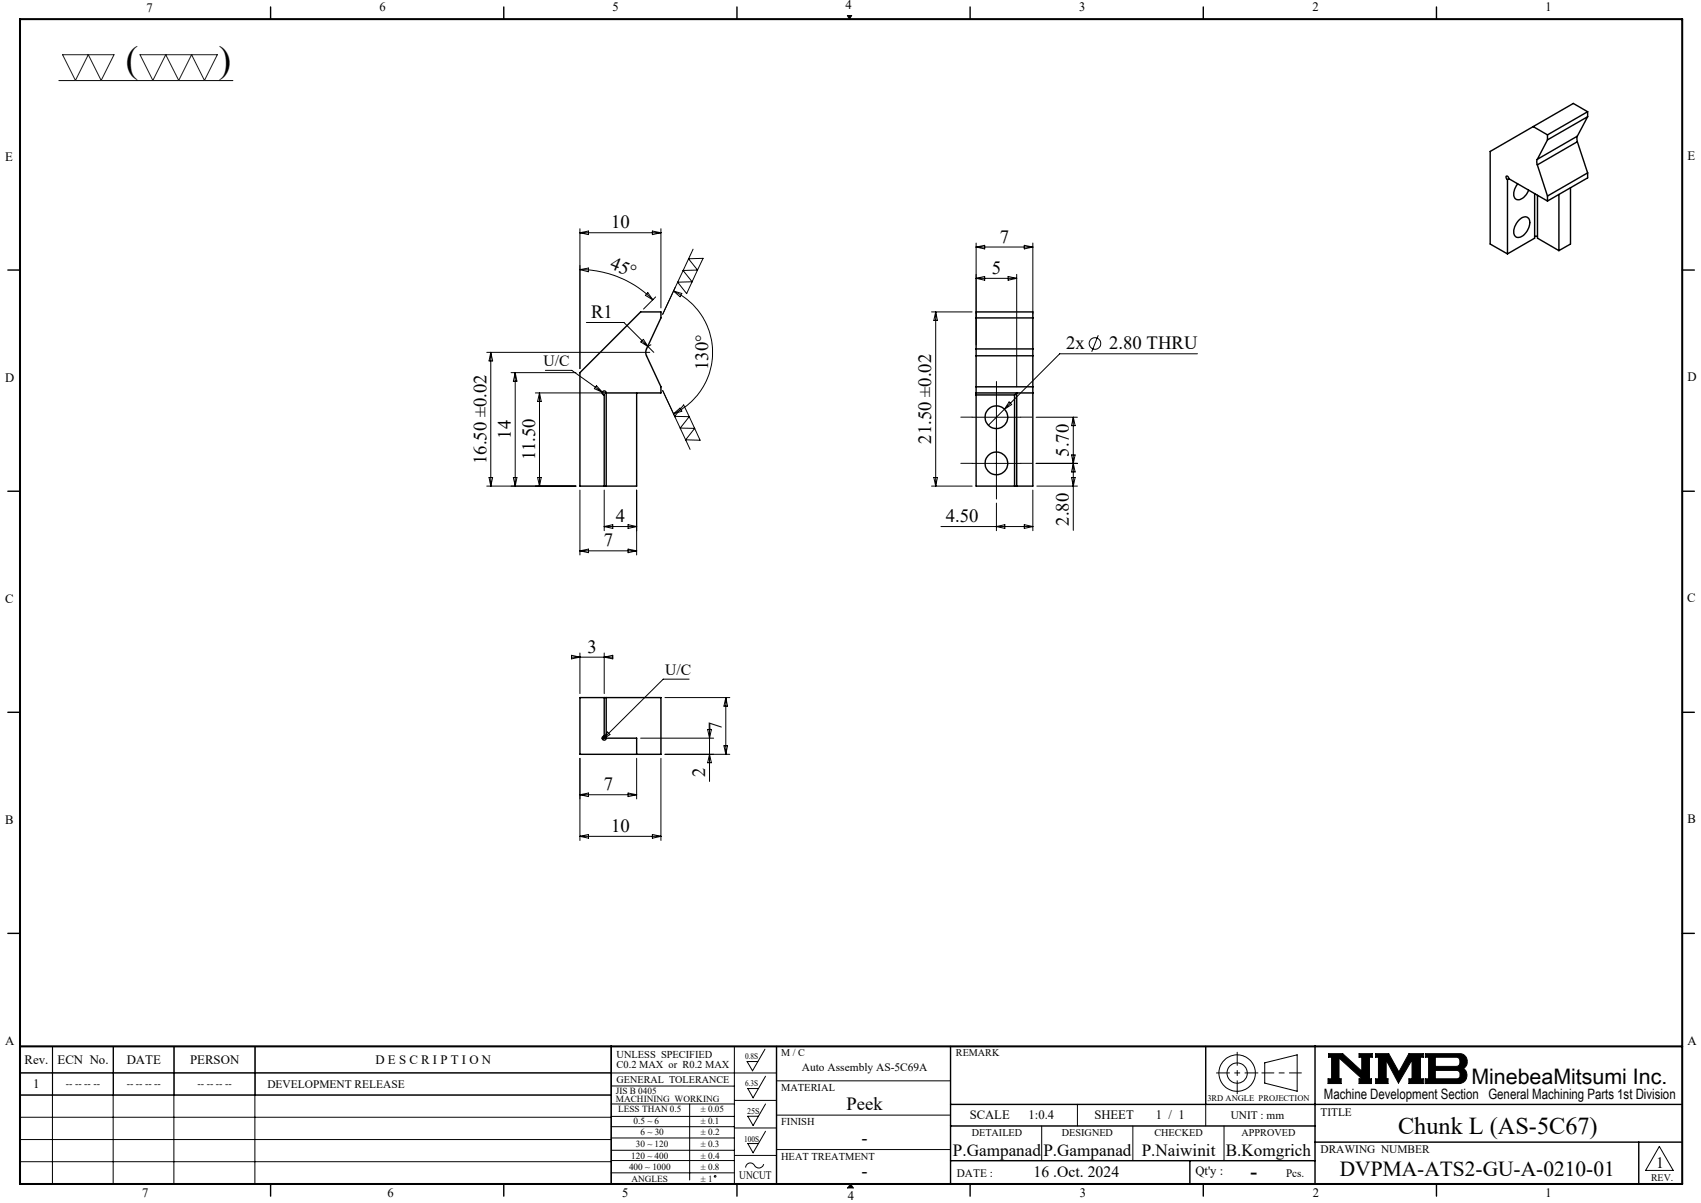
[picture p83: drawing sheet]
<svg xmlns="http://www.w3.org/2000/svg" width="420mm" height="297mm" viewBox="0 0 420 297" stroke-linecap="round" stroke-linejoin="round" font-family="sans-serif">
<defs><g id="words">
<g font-size="9.2">
<text x="31.1" y="17.7">(</text>
<text x="54" y="17.8">)</text>
</g>
<text font-size="6" x="345.2" y="280">Chunk L (AS-5C67)</text>
<g font-size="5.3">
<text x="363.3" y="267.7">MinebeaMitsumi Inc.</text>
<text x="330.8" y="290.4">DVPMA-ATS2-GU-A-0210-01</text>
</g>
<text font-size="4.9" x="308.8" y="290.9">-</text>
<g font-size="4.6">
<text x="150.9" y="56.4">10</text>
<text x="246.9" y="59.9">7</text>
<text x="150.4" y="66.2" transform="rotate(23 150.4 66.2)">45°</text>
<text x="244.9" y="67.6">5</text>
<text x="145.9" y="78.5">R1</text>
<text x="263.3" y="86.2">2x</text>
<text x="273.9" y="86.2">2.80 THRU</text>
<text x="174.9" y="91.4" transform="rotate(-90 174.9 91.4)">130°</text>
<text x="126.1" y="108.3" transform="rotate(-90 126.1 108.3)">14</text>
<text x="132.1" y="113.7" transform="rotate(-90 132.1 113.7)">11.50</text>
<text x="229.9" y="109.6" transform="rotate(-90 229.9 109.6)">21.50 ±0.02</text>
<text x="263.9" y="112.7" transform="rotate(-90 263.9 112.7)">5.70</text>
<text x="120.1" y="114.6" transform="rotate(-90 120.1 114.6)">16.50 ±0.02</text>
<text x="152.1" y="128.9">4</text>
<text x="233.5" y="128.9">4.50</text>
<text x="263.9" y="129.8" transform="rotate(-90 263.9 129.8)">2.80</text>
<text x="149.1" y="134.9">7</text>
<text x="145.1" y="161.1">3</text>
<text x="178.1" y="180.4" transform="rotate(-90 178.1 180.4)">7</text>
<text x="174.1" y="191.8" transform="rotate(-90 174.1 191.8)">2</text>
<text x="149.1" y="195.1">7</text>
<text x="150.9" y="205.4">10</text>
<text x="209" y="274.1">Peek</text>
<text x="212.7" y="282.4">-</text>
<text x="212.8" y="290.6">-</text>
</g>
<g font-size="4.2">
<text x="235.3" y="285.5">P.Gampanad</text>
<text x="257.6" y="285.5">P.Gampanad</text>
<text x="281.9" y="285.5">P.Naiwinit</text>
<text x="302.7" y="285.5">B.Komgrich</text>
</g>
<g font-size="3.9">
<text x="134.2" y="90.5">U/C</text>
<text x="164.2" y="166.7">U/C</text>
<text x="255.2" y="290.6">16 .Oct. 2024</text>
<text x="408.9" y="288.2">1</text>
</g>
<text font-size="3.5" x="326.9" y="271.4">Machine Development Section General Machining Parts 1st Division</text>
<g font-size="3.2">
<text x="36.1" y="2.9">7</text>
<text x="93.7" y="2.8">6</text>
<text x="151.3" y="2.8">5</text>
<text x="208.8" y="2.2">4</text>
<text x="266.5" y="2.8">3</text>
<text x="324.1" y="2.8">2</text>
<text x="381.6" y="2.8">1</text>
<text x="1.3" y="39.8">E</text>
<text x="416.6" y="39.5">E</text>
<text x="1.3" y="94.3">D</text>
<text x="416.6" y="94.1">D</text>
<text x="1.3" y="148.9">C</text>
<text x="416.6" y="148.7">C</text>
<text x="1.3" y="203.6">B</text>
<text x="416.6" y="203.3">B</text>
<text x="416.6" y="258">A</text>
<text x="1.3" y="258.1">A</text>
<text x="6.1" y="262.7">Rev.</text>
<text x="14.2" y="262.7">ECN No.</text>
<text x="31.3" y="262.7">DATE</text>
<text x="46.9" y="262.7">PERSON</text>
<text x="92.7" y="262.7">D E S C R I P T I O N</text>
<text x="8.2" y="268.7">1</text>
<text x="239.4" y="276.2">SCALE</text>
<text x="254" y="276.2">1:0.4</text>
<text x="270.2" y="276.2">SHEET</text>
<text x="285.4" y="276.2">1 / 1</text>
<text x="295.2" y="290.1">Qt'y :</text>
<text x="35.1" y="295.5">7</text>
<text x="95.7" y="295.6">6</text>
<text x="153.6" y="295.6">5</text>
<text x="209.3" y="296.3">4</text>
<text x="266.6" y="295.6">3</text>
<text x="324.2" y="295.6">2</text>
<text x="381.6" y="295.6">1</text>
</g>
<g font-size="2.8">
<text x="66" y="268.6">DEVELOPMENT RELEASE</text>
<text x="198" y="264.5">Auto Assembly AS-5C69A</text>
<text x="326" y="275.4">TITLE</text>
<text x="303.9" y="276.2">UNIT : mm</text>
<text x="326" y="284.7">DRAWING NUMBER</text>
<text x="182.5" y="291.2">UNCUT</text>
<text x="236.3" y="290.7">DATE :</text>
<text x="317.6" y="290.6">Pcs.</text>
</g>
<g font-size="2.6">
<text x="152.2" y="261.3">UNLESS SPECIFIED</text>
<text x="152.2" y="263.7">C0.2 MAX or R0.2 MAX</text>
<text x="192.9" y="269.4">MATERIAL</text>
<text x="192.9" y="277.7">FINISH</text>
<text x="192.9" y="286.3">HEAT TREATMENT</text>
</g>
<g font-size="2.5">
<text x="192.9" y="260.7">M / C</text>
<text x="236" y="260.7">REMARK</text>
<text x="16.3" y="268.5">-- -- -- --</text>
<text x="31.3" y="268.5">-- -- -- --</text>
<text x="48.8" y="268.5">-- -- -- --</text>
<text x="152.3" y="267.3">GENERAL TOLERANCE</text>
<text x="239.9" y="280.5">DETAILED</text>
<text x="262.2" y="280.5">DESIGNED</text>
<text x="285.1" y="280.5">CHECKED</text>
<text x="306.6" y="280.5">APPROVED</text>
<text x="407.7" y="291.5">REV.</text>
</g>
<g font-size="2.3">
<text x="152.1" y="270">JIS B 0405</text>
<text x="152.1" y="272.1">MACHINING WORKING</text>
<text x="152.7" y="274.6">LESS THAN 0.5</text>
<text x="173" y="274.6">± 0.05</text>
<text x="156.4" y="277.4">0.5 ~ 6</text>
<text x="158.1" y="280.3">6 ~ 30</text>
<text x="173" y="277.4">± 0.1</text>
<text x="173" y="280.3">± 0.2</text>
<text x="155.9" y="286">120 ~ 400</text>
<text x="157" y="283.2">30 ~ 120</text>
<text x="173" y="283.2">± 0.3</text>
<text x="173" y="286">± 0.4</text>
<text x="155.3" y="288.9">400 ~ 1000</text>
<text x="155.9" y="291.7">ANGLES</text>
<text x="173" y="288.9">± 0.8</text>
<text x="173" y="291.7">± 1</text>
</g>
<g font-size="2.1">
<text x="184" y="261.5">0.8S</text>
<text x="184" y="268.1">6.3S</text>
<text x="184.5" y="275">25S</text>
<text x="298.1" y="271.8">3RD ANGLE PROJECTION</text>
<text x="183.7" y="281.9">100S</text>
</g>
</g></defs>
<g fill="none" stroke="#000" stroke-width=".25">
<path d="M14.5 19.9h43M209.2 3.8h1.1l-.6 .9zM143.2 56.5v34.5M143.2 57.5l2.1-.5v.9zM143.2 57.5h20M161.1 57l2.1 .5-2.1 .4zM163.2 56.5v19.5M143.2 66.6a25.5 25.5 0 0 1 18 7.4M143.2 66.6l2.1-.4v.9zM144.8 79.6h9.3l7.3 7.4M159.9 72.2l1.3 1.8-1.9-1.1zM161.9 73.3l-3 3"/>
<path d="M166.3 71.9l2 .6-.4 .8zM166.3 71.9a16.7 16.7 0 0 1 9.6 15.1 16.7 16.7 0 0 1-9.6 15.2M167.3 69.7l3.6-.1-1.4 2.9zM170 63.9l3.6-.1-1.4 2.9zM171.1 61.5l-7.5 16.1M172.2 66.7l-3.5 .1 2.2 2.8M172.2 66.7l-1.3 2.9M230 77h10M231 77v43M231 77l.5 2.1h-.9zM241 68.7l2.1-.4v.9zM241 68.7h10"/>
<path d="M241 60v25.2M241 61h14M241 61l2.1-.4v.9zM248.9 68.3l2.1 .4-2.1 .5zM251 67.7v27.8M252.9 60.6l2.1 .4-2.1 .5zM255 60v17.5M120.2 87h40.2M121.2 87v33M121.2 87l.4 2.1h-.8zM126.2 92h16M127.2 92l.4 2.1h-.8z"/>
<path d="M127.2 92v28M132.2 97h16.5M133.2 97v23M133.2 97l.4 2.1h-.8zM134.7 91.4h6.5l7.5 5.4M147.3 95.2l1.4 1.6-1.9-.8zM158.9 83.8l1.1 1.8-1.8-1.2zM160.8 85.1l-.6 .3M168.8 100l1.4 2.9-3.6-.1zM246 97v23.4M249.2 99.2l.6 .7-1.8 1.1zM271.2 82.8l-1.6 4.1"/>
<path d="M295.7 87.3h-34l-13.7 13.7M120.8 117.9h.8l-.4 2.1zM126.8 117.9h.8l-.4 2.1zM132.8 117.9h.8l-.4 2.1zM166.3 102.2l1.6-1.5 .4 .8zM166.7 103l-3.1-6.6 6.8 14.5M170.2 102.9l-2.2 2.8 3.5 .1M170.2 102.9l1.3 2.9M171.5 105.8l1.4 2.9-3.6-.1zM230.6 117.9h.9l-.5 2.1zM240 103h12M240 114.4h12"/>
<path d="M248 101l-3.9 4M255.8 103h10.2M255.8 114.4h10.2M264.6 117.9h.9l-.5 2.1zM264.6 112.3h.9l-.5 2.1zM265 103v27.9M265 103l.5 2.1h-.9zM265 114.4l.5 2.1h-.9zM120.2 120h22M143.2 121v16M143.2 136l2.1-.4v.9zM143.2 136h14"/>
<path d="M149.2 121v10M149.2 130l2.1-.5v1zM149.2 130h8M155.1 129.5l2.1 .5-2.1 .5zM155.1 135.6l2.1 .4-2.1 .5zM157.2 121v16M230 120h10M232.3 130h22.7M246 124.2v6.8M246 130l2.1-.5v1zM252.9 129.5l2.1 .5-2.1 .5zM255 121v10"/>
<path d="M256 120h10M141.1 162.2h10.2M141.1 161.8l2.1 .4-2.1 .5zM143.2 161.2v10M149.2 161.2v10M149.2 162.2l2.1-.4v.9zM164.2 172.2h16M170.1 167.7h-6.3l-15 14.8M179.2 172.2v14M179.2 172.2l.4 2.1h-.8zM143.2 187.2v20.3M143.2 196.2h14"/>
<path d="M143.2 196.2l2.1-.4v.9zM150 180.7l.6 .7-1.8 1.1zM155.1 195.8l2.1 .4-2.1 .5zM157.2 187.2v10M158.2 182.2h18M163.2 187.2v20.3M164.2 186.2h16M174.7 180.1h.9l-.4 2.1zM175.2 180.1v12.8M175.2 186.2l.4 2.1h-.9zM178.8 184.1h.8l-.4 2.1zM143.2 206.5l2.1-.5v.9z"/>
<path d="M143.2 206.5h20M161.1 206l2.1 .5-2.1 .4zM13 258.3l-.1 34M27.9 258.3v34M28 258.3v12M42.9 258.3v34M43 258.3v12M62.9 258.3v34M63 258.3v12M181.3 258.3v34M188.9 259l-3.1 5.4-1.3-2.3h2.6M4.9 264.9h186.8"/>
<path d="M4.9 270.4h146M4.9 275.8h146M150.9 278.2h30.4M150.9 275.6h30.4M150.9 272.6h30.4M150.9 268.1h30.4M151 270.3h-146v-12h146l-.1 34M170.3 272.6v18.7M181.3 271.7h10.4M181.3 278.5h10.4M189 272.6l-3.1 5.3-1.3-2.3h2.7M189 279.3l-3.1 5.3-1.3-2.3h2.7"/>
<path d="M189 265.7l-3.1 5.3-1.3-2.3h2.7M191.7 266.8h43M191.7 275.3h43M257.2 278v8.6M266 272.7v5.3M279.7 278v8.6M297.7 272.7v5.3M302.2 278v8.6M312.3 262.4l8-2v9l-8-2zM328 260.1h3.5l4.7 4.3v-3.4h-.6v-.9h3.2v.9h-.7v5.3h.5v1.2h-3v-1.2h.7l-5.7-5.1v5.1h.6v1.2h-3.3v-1.2h.9v-5.3h-.8zM339.7 260.1h3.2l2.5 4.6 2.5-4.6h3.5v.9h-.7v5.3h.7v1.2h-3.5v-1.2h.8v-4.6l-3.4 5.7-3-5.7v4.6h.4v1.2h-3v-1.2h.7v-5.3h-.7zM351.9 260.1h8.4a1.97 1.97 0 0 1 1.9 1.5 1.97 1.97 0 0 1-.9 2.2 2.03 2.03 0 0 1 .8 2.2 2.03 2.03 0 0 1-1.8 1.5h-8.4v-1.2h.8v-5.3h-.8z"/>
<path d="M354.4 261h5.4l.6 .5 .1 1a.84 .84 0 0 1-.8 .8h-5.3zM354.4 264.3h5.4l.6 .4 .1 1a.79 .79 0 0 1-.8 .6h-5.3zM4.9 281.3h146M4.9 286.8h146M150.9 280.9h30.4M150.9 286.5h30.4M150.9 284h30.4M150.9 289.6h30.4M181.3 285.3h10.4M188.6 287.4a1.29 1.29 0 0 1-1.2 1 1.29 1.29 0 0 1-1.3-.9 1.14 1.14 0 0 0-1.3-.3 1.14 1.14 0 0 0-.7 1.1M191.7 283.8h43M210 292.3l.7 1"/>
<path d="M409.7 283l3.4 6h-6.8z"/>
<circle cx="270.3" cy="84.8" r="1.43"/>
<circle cx="305.5" cy="264.9" r="2.51"/>
<circle cx="305.5" cy="264.9" r="4.5"/>
<circle cx="176.6" cy="290.4" r=".2"/>
</g>
<path d="M311.6 264.9h9.7" fill="none" stroke="#000" stroke-width=".25" stroke-dasharray="15.2 1.3 1.3 1.3" stroke-dashoffset="12.3"/>
<path d="M305.5 259.8v10.2M300.4 264.9h10.2" fill="none" stroke="#000" stroke-width=".25" stroke-dasharray="15.2 1.3 1.3 1.3" stroke-dashoffset="12"/>
<g fill="none" stroke="#000" stroke-width=".35">
<path d="M66.8 1.7v3M124.4 1.7v3M182 1.7v3M239.5 1.7v3M297.1 1.7v3M354.7 1.7v3M378.6 31.3l3.5 2M378.6 31.3l-10.7 6.1v22.9l4.3 2.4M379.6 39.3l-.2 .5 .2 .9M382.1 33.3v1.2M382.1 34.5l-2.5 4.8M389.5 33.6v1.4"/>
<path d="M389.5 33.6l-9.9 5.7M389.5 35l-9.9 5.7M389.5 35l2.5 7.7M392 27.6l-9.9 5.7M392 27.6l-3.5-2.1-9.9 5.8M392 27.6v1.2M392 28.8l-9.9 5.7M392 28.8l-2.5 4.8M372.2 44.3v18.4M372.6 44.1l-.1-.2a.37 .37 0 0 0-.2-.4 .37 .37 0 0 0-.4 .1l.3 .7M372.6 44.1l9.5 5.5M372.6 44.1l-.4 .2"/>
<path d="M374.7 45.4a2.86 2.86 0 0 0-.4 3.7 2.25 2.25 0 0 0 2.7-1.3l.4-.8M374.9 54.5a1.7 1.7 0 0 1 2.5-.6 3.6 3.6 0 0 1-2.6 4.7 1.71 1.71 0 0 1-.8-2.6zM378.9 58.4h.7M378.9 47.8v11l-6.7 3.9M379.6 40.7l2.5 7.7M379.6 48.2v10.6l5.3 3.1M382.1 48.4v1.2M384.9 48v13.9M387.8 46.4v13.9l-2.9 1.6M392 42.7v1.2l-9.9 5.7M392 42.7l-9.9 5.7M1.9 66.7h3"/>
<path d="M241 78.5h14M415.4 66.7h3M148.7 97h14.5v-1.5l-3.7-8.3 .1-1.1 3.6-7.6v-1.5h-5l-15 15v28h6M157.2 97v23h-7.5M241 86.1v1.7M241 97v.5M241 86.1v-9.1h14v9.1M241 97.5v22.5h9.5M241 97h14M241 95.5h14M241 87.8v9.2M241 87.8h14"/>
<path d="M241 86.1h14M241 97.5h9.5M250.5 97.5l.5-.5v23M250.5 97.5v22.5M255 86.1v1.7M255 87.8v32.2h-4M1.9 121.3h3M149.2 120v-22.5a.5 .5 0 0 1-.5-.5 .5 .5 0 0 1 .5-.5 .5 .5 0 0 1 .5 .5v23M149.2 120h.5M250.5 120h.5M415.4 121.3h3M1.9 175.9h3"/>
<path d="M149.2 172.2v9.5a.51 .51 0 0 0-.5 .5 .51 .51 0 0 0 .5 .5 .51 .51 0 0 0 .5-.5v-10M149.2 172.2h.5M149.2 172.2h-6v14h20v-14h-13.5M415.4 175.9h3M148.7 182.2h8.5v4M1.9 230.4h3M415.4 230.4h3M150.9 258.3v34M191.7 258.3v34M234.7 258.3v34M297.7 258.3v14.4M324.7 258.3v34"/>
<path d="M234.7 272.7h180.7M234.7 278h90M66.8 292.3v3M124.4 292.3v3M182 292.3v3M234.7 286.6h90M239.5 292.3v3M293.8 286.6v5.7M297.1 292.3v3M324.7 282h90.7M354.7 292.3v3M404.6 282v10.3"/>
<circle cx="246" cy="103" r="2.8"/>
<circle cx="246" cy="114.4" r="2.8"/>
</g>
<path d="M4.9 4.7h410.5v287.6h-410.5zM4.9 258.3h410.5" fill="none" stroke="#000" stroke-width=".5"/>
<path d="M210 292.3l-.7 1h1.4" fill="none" stroke="#00f" stroke-width=".25"/>
<g fill="#000">
<path d="M210 292.3l.7 1h-1.4z"/>
<path d="M209.2 3.8l.5 .9 .6-.9zM328 260.1v.9h.8v5.3h-.9v1.2h3.3v-1.2h-.6v-5.1l5.7 5.1h-.7v1.2h3v-1.2h-.5v-5.3h.7v-.9h-3.2v.9h.6v3.4l-4.7-4.3zM351.9 260.1v.9h.8v5.3h-.8v1.2h8.6l.7-.2 .6-.5 .4-.8v-.8l-.3-.8-.6-.6 .8-.8 .2-1.3-.5-.9-.5-.5-.6-.2zM354.4 264.3h5.4l.6 .4 .1 1-.6 .6h-5.5zM354.4 261l5.5 .1 .5 .5v1.1l-.3 .5-.3 .1h-5.4zM339.7 260.1v.9h.7v5.3h-.7v1.2h3v-1.2h-.4v-4.6l3 5.7 3.4-5.7v4.6h-.8v1.2h3.5v-1.2h-.7v-5.3h.7v-.9h-3.5l-2.5 4.6-2.5-4.6z" fill-rule="evenodd"/>
</g>
<path d="M246 97v-2.8M240 103h-2.8M240 114.4h-2.8M246 109v2.8M246 108.4v-2.8M252 103h2.8M252 114.4h2.8M246 120.4v2.8" fill="none" stroke="#000" stroke-width=".25" stroke-dasharray="15.2 1.3 1.3 1.3"/>
<path d="M15.5 13.5h12.7l-3.2 6.4-3.2-6.4-3.2 6.4zM34.6 13.5h19.1l-3.2 6.4-3.2-6.4-3.2 6.4-3.2-6.4-3.2 6.4z" fill="none" stroke="#191924" stroke-width=".25"/>
<use href="#words"/>
</svg>
